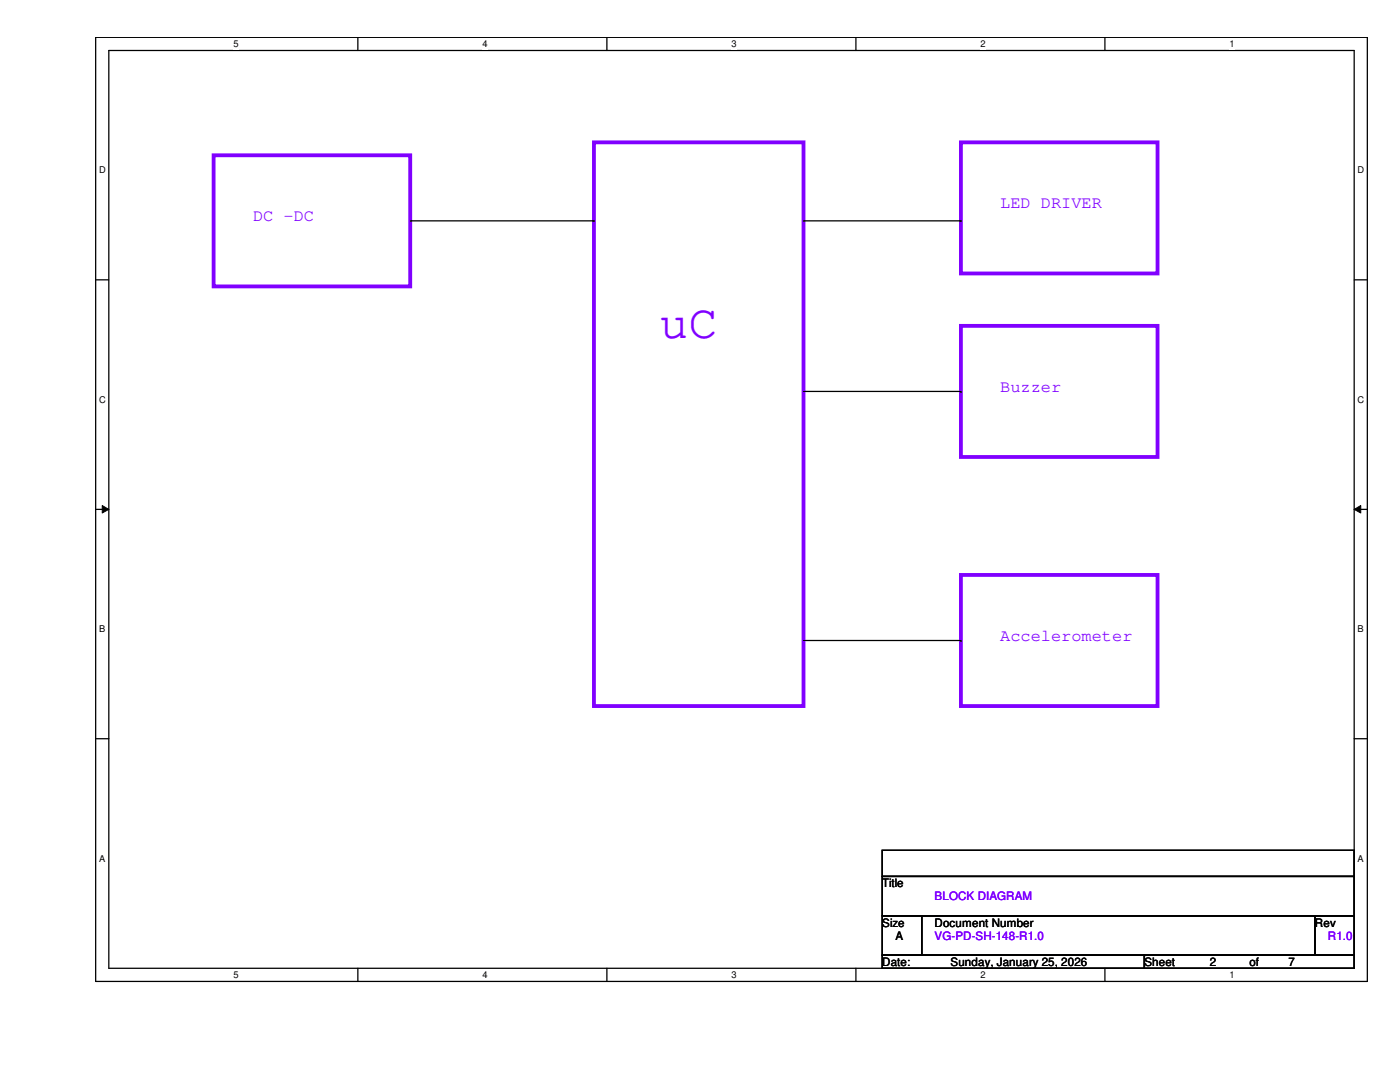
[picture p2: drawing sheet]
<svg xmlns="http://www.w3.org/2000/svg" width="279mm" height="216mm" viewBox="0 0 279 216" stroke-linecap="round" stroke-linejoin="round" font-family="sans-serif">
<defs><g id="words">
<text font-size="9.7" fill="#8000ff" x="131.6" y="67.5">uC</text>
<g font-size="3.4" fill="#8000ff">
<text x="199.6" y="41.5">LED DRIVER</text>
<text x="50.5" y="44.2">DC -DC</text>
<text x="199.6" y="78.1">Buzzer</text>
<text x="199.6" y="127.8">Accelerometer</text>
</g>
<g font-size="2.3">
<text x="176.1" y="177">Title</text>
<text x="176.1" y="184.9">Size</text>
<text x="186.5" y="184.9">Document Number</text>
<text x="262.4" y="184.9">Rev</text>
<text x="178.7" y="187.5">A</text>
<text x="176.1" y="192.7">Date:</text>
<text x="189.7" y="192.7">Sunday, January 25, 2026</text>
<text x="228.4" y="192.7">Sheet</text>
<text x="241.5" y="192.7">2</text>
<text x="249.3" y="192.7">of</text>
<text x="257.2" y="192.7">7</text>
</g>
<g font-size="2.3" fill="#8000ff">
<text x="186.5" y="179.7">BLOCK DIAGRAM</text>
<text x="186.5" y="187.5">VG-PD-SH-148-R1.0</text>
<text x="265" y="187.5">R1.0</text>
</g>
<g font-size="1.9">
<text x="46.6" y="9.4">5</text>
<text x="96.3" y="9.4">4</text>
<text x="146" y="9.4">3</text>
<text x="195.7" y="9.4">2</text>
<text x="245.4" y="9.4">1</text>
<text x="19.8" y="34.6">D</text>
<text x="270.9" y="34.6">D</text>
<text x="19.8" y="80.3">C</text>
<text x="270.9" y="80.3">C</text>
<text x="19.8" y="126.2">B</text>
<text x="270.9" y="126.2">B</text>
<text x="19.8" y="171.9">A</text>
<text x="270.9" y="171.9">A</text>
<text x="46.6" y="195.2">5</text>
<text x="96.3" y="195.2">4</text>
<text x="146" y="195.2">3</text>
<text x="195.7" y="195.2">2</text>
<text x="245.4" y="195.2">1</text>
</g>
</g></defs>
<path d="M19.1 7.5h253.8v188.3h-253.8zM21.7 10.1h248.6v183.1h-248.6z" fill="none" stroke="#000" stroke-width=".25"/>
<g fill="#fff">
<path d="M46.6 7.7h1v2.1h-1z"/>
<path d="M46.6 193.5h1v2.1h-1z"/>
</g>
<path d="M71.4 7.5v2.6M71.4 193.2v2.6" fill="none" stroke="#000" stroke-width=".25"/>
<g fill="#fff">
<path d="M96.3 7.7h1v2.1h-1z"/>
<path d="M96.3 193.5h1v2.1h-1z"/>
</g>
<path d="M121.1 7.5v2.6M121.1 193.2v2.6" fill="none" stroke="#000" stroke-width=".25"/>
<g fill="#fff">
<path d="M146 7.7h1v2.1h-1z"/>
<path d="M146 193.5h1v2.1h-1z"/>
</g>
<path d="M170.8 7.5v2.6M170.8 193.2v2.6" fill="none" stroke="#000" stroke-width=".25"/>
<g fill="#fff">
<path d="M195.7 7.7h1v2.1h-1z"/>
<path d="M195.7 193.5h1v2.1h-1z"/>
</g>
<path d="M220.5 7.5v2.6M220.5 193.2v2.6" fill="none" stroke="#000" stroke-width=".25"/>
<g fill="#fff">
<path d="M245.4 7.7h1v2.1h-1z"/>
<path d="M245.4 193.5h1v2.1h-1z"/>
<path d="M19.8 32.9h1.3v2.1h-1.3z"/>
<path d="M270.9 32.9h1.3v2.1h-1.3z"/>
<path d="M19.8 78.7h1.3v2.1h-1.3z"/>
<path d="M270.9 78.7h1.3v2.1h-1.3z"/>
</g>
<path d="M19.1 55.8h2.6M270.3 55.8h2.6" fill="none" stroke="#000" stroke-width=".25"/>
<g fill="#fff">
<path d="M19.8 124.5h1.2v2.1h-1.2z"/>
<path d="M270.9 124.5h1.3v2.1h-1.3z"/>
</g>
<path d="M19.1 101.6h2.6M270.3 101.6h2.6" fill="none" stroke="#000" stroke-width=".25"/>
<path d="M20.4 100.9l1.3 .7-1.3 .8zM270.3 101.6l1.3-.7v1.5z" fill="#000"/>
<path d="M20.4 100.9l1.3 .7-1.3 .8zM270.3 101.6l1.3-.7v1.5z" fill="none" stroke="#000" stroke-width=".2"/>
<g fill="#fff">
<path d="M19.8 170.3h1.2v2h-1.2z"/>
<path d="M270.9 170.3h1.3v2h-1.3z"/>
</g>
<g fill="none" stroke="#000" stroke-width=".25">
<path d="M81.9 44.1h36.6M118.5 44.1h.1M160.4 44.1h31.4M191.8 44.1h.1M160.4 78.1h31.4M191.8 78.1h.1M160.4 127.8h31.4M191.8 127.8h.1M19.1 147.4h2.6M270.3 147.4h2.6M176.1 169.7h94.2v5.2h-94.2zM176.1 174.9h94.2v7.9h-94.2z"/>
<path d="M176.1 182.8h7.8v7.8h-7.8zM176.1 190.6h52.3v2.6h-52.3zM183.9 182.8h78.5v7.8h-78.5zM228.4 190.6h41.9v2.6h-41.9zM262.4 182.8h7.9v7.8h-7.9z"/>
</g>
<path d="M42.6 31h39.3v26.1h-39.3zM118.5 28.4h41.9v112.5h-41.9zM191.8 28.4h39.2v26.2h-39.2zM191.8 65h39.2v26.2h-39.2zM191.8 114.7h39.2v26.2h-39.2z" fill="none" stroke="#8000ff" stroke-width=".76"/>
<use href="#words"/>
</svg>
